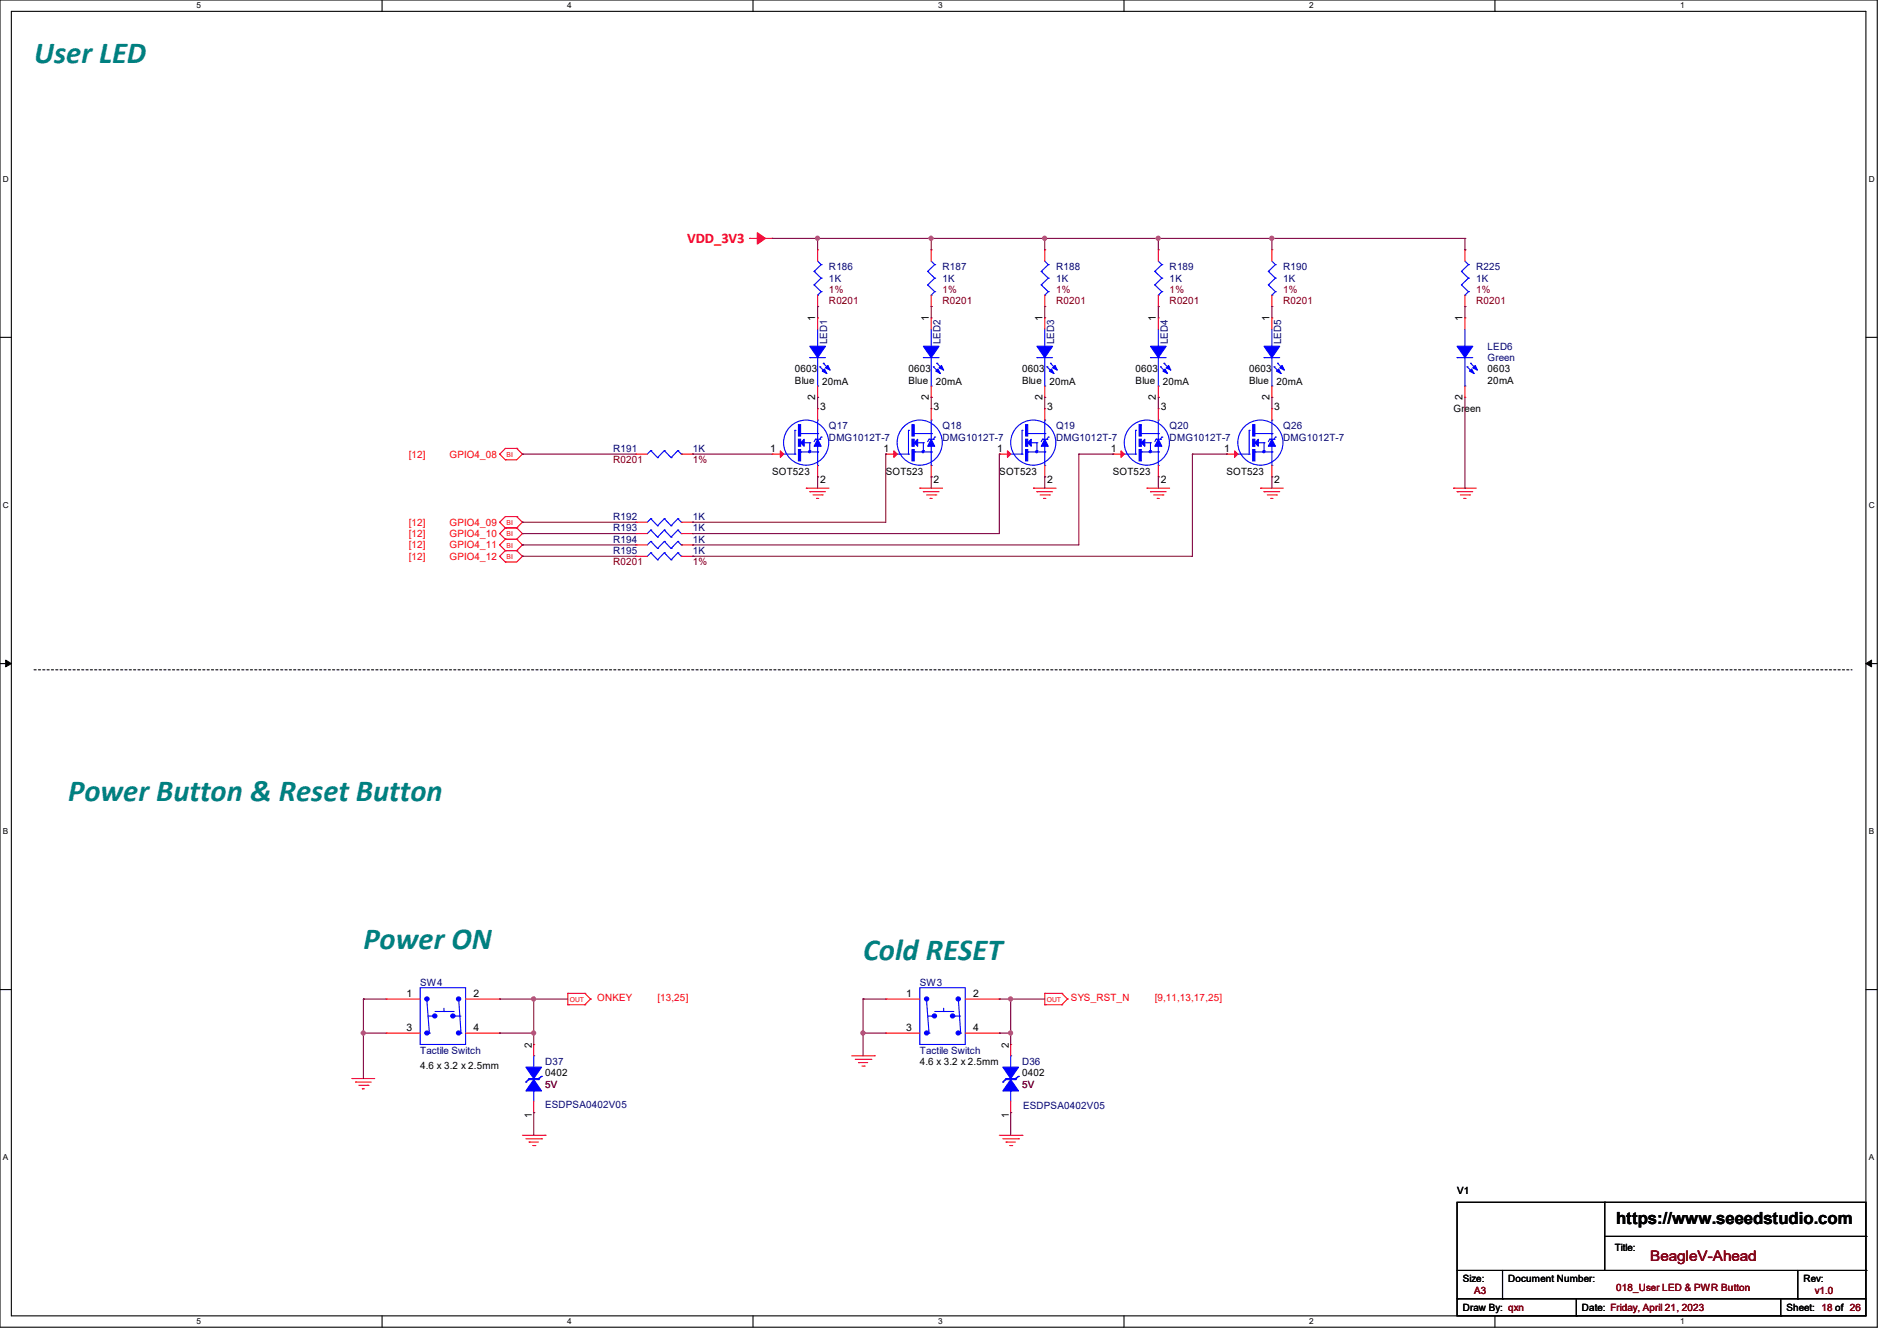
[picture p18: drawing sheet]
<svg xmlns="http://www.w3.org/2000/svg" width="297mm" height="210mm" viewBox="0 0 297 210" stroke-linecap="round" stroke-linejoin="round" font-family="sans-serif">
<defs><g id="words">
<g font-size="4.8" fill="#008080">
<text x="5.3" y="9.9">User LED</text>
<text x="10.7" y="125.5">Power Button &amp; Reset Button</text>
<text x="56.9" y="148.6">Power ON</text>
<text x="135.1" y="150.4">Cold RESET</text>
</g>
<text font-size="2.6" x="253" y="191.8">https://www.seeedstudio.com</text>
<text font-size="2.3" fill="#f00" x="107.6" y="38.1">VDD_3V3</text>
<text font-size="2.3" fill="#800000" x="258.4" y="197.5">BeagleV-Ahead</text>
<g font-size="1.6" fill="#000080">
<text x="129.8" y="42.3">R186</text>
<text x="129.8" y="44.1">1K</text>
<text x="147.6" y="42.3">R187</text>
<text x="147.6" y="44.1">1K</text>
<text x="165.4" y="42.3">R188</text>
<text x="165.4" y="44.1">1K</text>
<text x="183.1" y="42.3">R189</text>
<text x="183.1" y="44.1">1K</text>
<text x="200.9" y="42.3">R190</text>
<text x="200.9" y="44.1">1K</text>
<text x="231.1" y="42.3">R225</text>
<text x="231.1" y="44.1">1K</text>
<text x="129.5" y="53.9" transform="rotate(-90 129.5 53.9)">LED1</text>
<text x="147.3" y="53.9" transform="rotate(-90 147.3 53.9)">LED2</text>
<text x="165.1" y="53.9" transform="rotate(-90 165.1 53.9)">LED3</text>
<text x="182.8" y="53.9" transform="rotate(-90 182.8 53.9)">LED4</text>
<text x="200.6" y="53.9" transform="rotate(-90 200.6 53.9)">LED5</text>
<text x="232.9" y="54.8">LED6</text>
<text x="232.9" y="56.6">Green</text>
<text x="96" y="70.8">R191</text>
<text x="108.5" y="70.8">1K</text>
<text x="129.8" y="67.2">Q17</text>
<text x="129.8" y="69">DMG1012T-7</text>
<text x="147.6" y="67.2">Q18</text>
<text x="147.6" y="69">DMG1012T-7</text>
<text x="165.4" y="67.2">Q19</text>
<text x="165.4" y="69">DMG1012T-7</text>
<text x="183.1" y="67.2">Q20</text>
<text x="183.1" y="69">DMG1012T-7</text>
<text x="200.9" y="67.2">Q26</text>
<text x="200.9" y="69">DMG1012T-7</text>
<text x="96" y="81.4">R192</text>
<text x="96" y="83.2">R193</text>
<text x="108.5" y="81.4">1K</text>
<text x="108.5" y="83.2">1K</text>
<text x="96" y="85">R194</text>
<text x="96" y="86.8">R195</text>
<text x="108.5" y="85">1K</text>
<text x="108.5" y="86.8">1K</text>
<text x="65.8" y="154.3">SW4</text>
<text x="144" y="154.3">SW3</text>
<text x="65.8" y="165">Tactile Switch</text>
<text x="85.3" y="166.8">D37</text>
<text x="144" y="165">Tactile Switch</text>
<text x="160" y="166.8">D36</text>
<text x="85.3" y="173.6">ESDPSA0402V05</text>
<text x="160.2" y="173.7">ESDPSA0402V05</text>
</g>
<g font-size="1.6" fill="#800000">
<text x="129.8" y="45.9">1%</text>
<text x="129.8" y="47.7">R0201</text>
<text x="147.6" y="45.9">1%</text>
<text x="147.6" y="47.7">R0201</text>
<text x="165.4" y="45.9">1%</text>
<text x="165.4" y="47.7">R0201</text>
<text x="183.1" y="45.9">1%</text>
<text x="183.1" y="47.7">R0201</text>
<text x="200.9" y="45.9">1%</text>
<text x="200.9" y="47.7">R0201</text>
<text x="231.1" y="45.9">1%</text>
<text x="231.1" y="47.7">R0201</text>
<text x="96" y="72.6">R0201</text>
<text x="108.5" y="72.6">1%</text>
<text x="96" y="88.6">R0201</text>
<text x="108.5" y="88.6">1%</text>
<text x="230.8" y="202.7">A3</text>
<text x="253" y="202.2">018_User LED &amp; PWR Button</text>
<text x="284.1" y="202.7">v1.0</text>
</g>
<g font-size="1.6">
<text x="127.6" y="50.3" transform="rotate(-90 127.6 50.3)">1</text>
<text x="145.4" y="50.3" transform="rotate(-90 145.4 50.3)">1</text>
<text x="163.2" y="50.3" transform="rotate(-90 163.2 50.3)">1</text>
<text x="181" y="50.3" transform="rotate(-90 181 50.3)">1</text>
<text x="198.8" y="50.3" transform="rotate(-90 198.8 50.3)">1</text>
<text x="229" y="50.3" transform="rotate(-90 229 50.3)">1</text>
<text x="124.5" y="58.3">0603</text>
<text x="142.2" y="58.3">0603</text>
<text x="160" y="58.3">0603</text>
<text x="177.8" y="58.3">0603</text>
<text x="195.6" y="58.3">0603</text>
<text x="232.9" y="58.3">0603</text>
<text x="124.5" y="60.1">Blue</text>
<text x="127.6" y="62.6" transform="rotate(-90 127.6 62.6)">2</text>
<text x="128.4" y="64.2">3</text>
<text x="128.7" y="60.3">20mA</text>
<text x="142.2" y="60.1">Blue</text>
<text x="145.4" y="62.6" transform="rotate(-90 145.4 62.6)">2</text>
<text x="146.2" y="64.2">3</text>
<text x="146.5" y="60.3">20mA</text>
<text x="160" y="60.1">Blue</text>
<text x="163.2" y="62.6" transform="rotate(-90 163.2 62.6)">2</text>
<text x="164" y="64.2">3</text>
<text x="164.3" y="60.3">20mA</text>
<text x="177.8" y="60.1">Blue</text>
<text x="181" y="62.6" transform="rotate(-90 181 62.6)">2</text>
<text x="181.7" y="64.2">3</text>
<text x="182.1" y="60.3">20mA</text>
<text x="195.6" y="60.1">Blue</text>
<text x="198.8" y="62.6" transform="rotate(-90 198.8 62.6)">2</text>
<text x="199.5" y="64.2">3</text>
<text x="199.9" y="60.3">20mA</text>
<text x="227.6" y="64.6">Green</text>
<text x="229" y="62.6" transform="rotate(-90 229 62.6)">2</text>
<text x="232.9" y="60.1">20mA</text>
<text x="120.6" y="70.7">1</text>
<text x="138.3" y="70.7">1</text>
<text x="156.1" y="70.7">1</text>
<text x="173.9" y="70.7">1</text>
<text x="191.7" y="70.7">1</text>
<text x="120.9" y="74.3">SOT523</text>
<text x="128.4" y="75.6">2</text>
<text x="138.7" y="74.3">SOT523</text>
<text x="146.2" y="75.6">2</text>
<text x="156.5" y="74.3">SOT523</text>
<text x="164" y="75.6">2</text>
<text x="174.2" y="74.3">SOT523</text>
<text x="181.7" y="75.6">2</text>
<text x="192" y="74.3">SOT523</text>
<text x="199.5" y="75.6">2</text>
<text x="63.7" y="156.1">1</text>
<text x="63.7" y="161.4">3</text>
<text x="74.1" y="156.1">2</text>
<text x="74.1" y="161.4">4</text>
<text x="141.9" y="156.1">1</text>
<text x="141.9" y="161.4">3</text>
<text x="152.4" y="156.1">2</text>
<text x="152.4" y="161.4">4</text>
<text x="65.8" y="167.3">4.6 x 3.2 x 2.5mm</text>
<text x="83.3" y="164.1" transform="rotate(-90 83.3 164.1)">2</text>
<text x="144" y="166.8">4.6 x 3.2 x 2.5mm</text>
<text x="157.9" y="164.1" transform="rotate(-90 157.9 164.1)">2</text>
<text x="85.3" y="168.6">0402</text>
<text x="85.3" y="170.3">5V</text>
<text x="160" y="168.6">0402</text>
<text x="160" y="170.3">5V</text>
<text x="83.3" y="175.1" transform="rotate(-90 83.3 175.1)">1</text>
<text x="157.9" y="175.1" transform="rotate(-90 157.9 175.1)">1</text>
<text x="228.1" y="187.1">V1</text>
<text x="252.8" y="196">Title:</text>
<text x="229" y="200.7">Size:</text>
<text x="236.1" y="200.7">Document Number:</text>
<text x="282.4" y="200.7">Rev:</text>
<text x="229" y="205.4">Draw By: qxn</text>
<text x="247.7" y="205.4">Date: Friday, April 21, 2023</text>
<text x="279.7" y="205.4">Sheet: 18 of 26</text>
</g>
<g font-size="1.6" fill="#f00">
<text x="64" y="71.7">[12]</text>
<text x="70.4" y="71.7">GPIO4_08</text>
<text x="64" y="82.3">[12]</text>
<text x="70.4" y="82.3">GPIO4_09</text>
<text x="64" y="84.1">[12]</text>
<text x="64" y="85.9">[12]</text>
<text x="64" y="87.7">[12]</text>
<text x="70.4" y="84.1">GPIO4_10</text>
<text x="70.4" y="85.9">GPIO4_11</text>
<text x="70.4" y="87.7">GPIO4_12</text>
<text x="93.5" y="156.8">ONKEY</text>
<text x="103" y="156.8">[13,25]</text>
<text x="167.7" y="156.8">SYS_RST_N</text>
<text x="180.8" y="156.8">[9,11,13,17,25]</text>
</g>
<g font-size="1.3">
<text x="30.8" y="1.3">5</text>
<text x="88.8" y="1.3">4</text>
<text x="146.9" y="1.3">3</text>
<text x="205" y="1.3">2</text>
<text x="263.1" y="1.3">1</text>
<text x=".5" y="28.4">D</text>
<text x="292.6" y="28.4">D</text>
<text x=".5" y="79.5">C</text>
<text x="292.6" y="79.5">C</text>
<text x=".5" y="130.6">B</text>
<text x="292.6" y="130.6">B</text>
<text x=".5" y="181.7">A</text>
<text x="292.6" y="181.7">A</text>
<text x="30.8" y="207.4">5</text>
<text x="88.8" y="207.4">4</text>
<text x="146.9" y="207.4">3</text>
<text x="205" y="207.4">2</text>
<text x="263.1" y="207.4">1</text>
</g>
<g font-size="1.1" fill="#f00">
<text x="79.3" y="71.5">BI</text>
<text x="79.3" y="82.2">BI</text>
<text x="79.3" y="84">BI</text>
<text x="79.3" y="85.8">BI</text>
<text x="79.3" y="87.5">BI</text>
<text x="89.2" y="156.9">OUT</text>
<text x="163.9" y="156.9">OUT</text>
</g>
</g></defs>
<path d="M0 0h293.9v207.9h-293.9zM1.8 1.8h290.3v204.3h-290.3z" fill="none" stroke="#000" stroke-width=".17"/>
<g fill="#fff">
<path d="M30.8 .2h.7v1.4h-.7z"/>
<path d="M30.8 206.2h.7v1.4h-.7z"/>
</g>
<path d="M59.8 0v1.8M59.8 206.1v1.8" fill="none" stroke="#000" stroke-width=".17"/>
<g fill="#fff">
<path d="M88.8 .2h.7v1.4h-.7z"/>
<path d="M88.8 206.2h.7v1.4h-.7z"/>
</g>
<path d="M117.9 0v1.8M117.9 206.1v1.8" fill="none" stroke="#000" stroke-width=".17"/>
<g fill="#fff">
<path d="M146.9 .2h.7v1.4h-.7z"/>
<path d="M146.9 206.2h.7v1.4h-.7z"/>
</g>
<path d="M176 0v1.8M176 206.1v1.8" fill="none" stroke="#000" stroke-width=".17"/>
<g fill="#fff">
<path d="M205 .2h.7v1.4h-.7z"/>
<path d="M205 206.2h.7v1.4h-.7z"/>
</g>
<path d="M234.1 0v1.8M234.1 206.1v1.8" fill="none" stroke="#000" stroke-width=".17"/>
<g fill="#fff">
<path d="M263.1 .2h.6v1.4h-.6z"/>
<path d="M263.1 206.2h.6v1.4h-.6z"/>
<path d="M.5 27.3h.9v1.4h-.9z"/>
<path d="M292.6 27.3h.9v1.4h-.9z"/>
<path d="M.5 78.4h.9v1.4h-.9z"/>
<path d="M292.6 78.4h.9v1.4h-.9z"/>
</g>
<path d="M0 52.8h1.8M292.1 52.8h1.8" fill="none" stroke="#000" stroke-width=".17"/>
<g fill="#fff">
<path d="M.5 129.5h.8v1.4h-.8z"/>
<path d="M292.6 129.5h.8v1.4h-.8z"/>
</g>
<path d="M0 103.9h1.8M292.1 103.9h1.8" fill="none" stroke="#000" stroke-width=".17"/>
<path d="M.9 103.4l.9 .5-.9 .5zM292.1 103.9l.9-.5v1z" fill="#000" stroke="#000" stroke-width=".16"/>
<g fill="#fff">
<path d="M.5 180.5h.8v1.4h-.8z"/>
<path d="M292.6 180.5h.8v1.4h-.8z"/>
</g>
<g fill="none" stroke="#000" stroke-width=".17">
<path d="M0 155h1.8M292.1 155h1.8M228.1 188.3h64v17.8h-64zM228.1 199h64M235.2 199v4.4M251.2 188.3h.1M251.2 188.3v10.7M251.2 193.6h40.9M281.5 199v4.4M292.1 199h.1M292.1 193.6h.1M228.1 203.4h.1"/>
<path d="M228.1 203.4h64M235.2 203.4h.1M246.8 206.1h.1M246.8 203.4v2.7M278.8 206.1h.1M278.8 203.4v2.7M281.5 203.4h.1"/>
</g>
<path d="M5.3 104.9h284.5M289.8 104.9h.1" fill="none" stroke="#000" stroke-width=".17" stroke-dasharray=".3"/>
<g fill="none" stroke="#f00" stroke-width=".17">
<path d="M117.3 37.3h.1M117.3 37.3h2M119.7 37.3h1.2M120.9 37.3h.1M128 39.1h.1M128 39.1v1.8M145.8 39.1h.1M145.8 39.1v1.8M163.6 39.1h.1M163.6 39.1v1.8M181.4 39.1h.1M181.4 39.1v1.8"/>
<path d="M199.1 39.1h.1M199.1 39.1v1.8M229.4 39.1h.1M229.4 39.1v1.8M128 49.8h.1M128 48h.1M128 46.2v1.8M128 49.8v1.8M145.8 49.8h.1M145.8 48h.1M145.8 46.2v1.8M145.8 49.8v1.8"/>
<path d="M163.6 49.8h.1M163.6 48h.1M163.6 46.2v1.8M163.6 49.8v1.8M181.4 49.8h.1M181.4 48h.1M181.4 46.2v1.8M181.4 49.8v1.8M199.1 49.8h.1M199.1 48h.1M199.1 46.2v1.8M199.1 49.8v1.8"/>
<path d="M229.4 49.8h.1M229.4 48h.1M229.4 46.2v1.8M229.4 49.8v1.8M78.2 71.1h.1M78.2 71.1l.9 .9M79.1 70.2h.1M79.1 72h.1M79.1 70.2h1.8M79.1 70.2l-.9 .9M80.9 70.2h.1M80.9 70.2l.9 .9"/>
<path d="M81.8 71.1h.1M81.8 71.1l-.9 .9h-1.8M99.6 71.1h.1M99.6 71.1h1.7M106.7 71.1h1.8M108.5 71.1h.1M120.9 71.1h.1M120.9 71.1h1.8M126.2 76.5h.1M126.2 76.5h3.6M126.8 77h.1M126.8 77h2.4"/>
<path d="M127.3 77.5h1.4M127.8 78.1h.1M127.8 78.1h.4M128 62.2h.1M128 64h.1M128 74.7h.1M128 60.5v1.7M128 64v1.8M128 72.9v1.8M128.7 77.5h.1M138.7 71.1h.1M138.7 71.1h1.8"/>
<path d="M144 76.5h.1M144 76.5h3.6M144.6 77h.1M144.6 77h2.4M145.1 77.5h1.4M145.6 78.1h.1M145.6 78.1h.4M145.8 62.2h.1M145.8 64h.1M145.8 74.7h.1M145.8 60.5v1.7M145.8 64v1.8"/>
<path d="M145.8 72.9v1.8M146.5 77.5h.1M156.5 71.1h.1M156.5 71.1h1.7M161.8 76.5h.1M161.8 76.5h3.6M162.3 77h.1M162.3 77h2.5M162.9 77.5h1.4M163.4 78.1h.1M163.4 78.1h.3M163.6 62.2h.1"/>
<path d="M163.6 64h.1M163.6 74.7h.1M163.6 60.5v1.7M163.6 64v1.8M163.6 72.9v1.8M164.3 77.5h.1M174.2 71.1h.1M174.2 71.1h1.8M179.6 76.5h.1M179.6 76.5h3.5M180.1 77h.1M180.1 77h2.5"/>
<path d="M180.6 77.5h1.5M181.2 78.1h.1M181.2 78.1h.3M181.4 64h.1M181.4 74.7h.1M181.4 62.2h.1M181.4 60.5v1.7M181.4 64v1.8M181.4 72.9v1.8M182.1 77.5h.1M192 71.1h.1M192 71.1h1.8"/>
<path d="M197.4 76.5h.1M197.4 76.5h3.5M197.9 77h.1M197.9 77h2.5M198.4 77.5h1.5M199 78.1h.1M199 78.1h.3M199.1 64h.1M199.1 74.7h.1M199.1 62.2h.1M199.1 60.5v1.7M199.1 64v1.8"/>
<path d="M199.1 72.9v1.8M199.9 77.5h.1M227.6 76.5h.1M227.6 76.5h3.5M228.1 77h.1M228.1 77h2.5M228.6 77.5h1.5M229.2 78.1h.1M229.2 78.1h.3M229.4 62.2h.1M229.4 60.5v1.7M230.1 77.5h.1"/>
<path d="M78.2 81.8h.1M78.2 83.6h.1M78.2 85.3h.1M78.2 87.1h.1M78.2 81.8l.9 .9M78.2 83.6l.9 .9M78.2 85.3l.9 .9M78.2 87.1l.9 .9M79.1 80.9h.1M79.1 82.7h.1M79.1 84.5h.1M79.1 86.2h.1"/>
<path d="M79.1 88h.1M79.1 80.9h1.8M79.1 80.9l-.9 .9M79.1 84.5l-.9 .8M79.1 82.7h1.8M79.1 82.7l-.9 .9M79.1 86.2l-.9 .9M79.1 84.5h1.8M79.1 86.2h1.8M80.9 80.9h.1M80.9 82.7h.1M80.9 84.5h.1"/>
<path d="M80.9 86.2h.1M80.9 80.9l.9 .9M80.9 84.5l.9 .8M80.9 82.7l.9 .9M80.9 86.2l.9 .9M81.8 81.8h.1M81.8 83.6h.1M81.8 85.3h.1M81.8 87.1h.1M81.8 81.8l-.9 .9M81.8 83.6l-.9 .9M81.8 85.3l-.9 .9"/>
<path d="M81.8 87.1l-.9 .9h-1.8M99.6 85.3h.1M99.6 87.1h.1M99.6 81.8h.1M99.6 83.6h.1M99.6 85.3h1.7M99.6 87.1h1.7M99.6 81.8h1.7M99.6 83.6h1.7M106.7 85.3h1.8M106.7 87.1h1.8M106.7 81.8h1.8"/>
<path d="M106.7 83.6h1.8M108.5 85.3h.1M108.5 87.1h.1M108.5 81.8h.1M108.5 83.6h.1M60.5 156.5h.1M60.5 156.5h5.3M72.9 156.5h5.3M78.2 156.5h.1M88.9 155.6h.1M88.9 157.4h.1M88.9 157.4h2.7"/>
<path d="M88.9 155.6h2.7M88.9 155.6v1.8M91.6 155.6h.1M91.6 157.4h.1M91.6 155.6l.9 .9M92.5 156.5h.1M92.5 156.5l-.9 .9M138.7 156.5h.1M138.7 156.5h5.3M151.1 156.5h5.4M156.5 156.5h.1M163.6 155.6h.1"/>
<path d="M163.6 157.4h.1M163.6 157.4h2.6M163.6 155.6h2.6M163.6 155.6v1.8M166.2 155.6h.1M166.2 157.4h.1M166.2 155.6l.9 .9M167.1 156.5h.1M167.1 156.5l-.9 .9M55.1 168.9h.1M55.1 168.9h3.6M55.7 169.5h.1"/>
<path d="M55.7 169.5h2.4M56.2 170h1.4M56.7 170.5h.1M56.7 170.5h.4M57.6 170h.1M60.5 161.8h.1M60.5 161.8h5.3M72.9 161.8h5.3M78.2 161.8h.1M81.8 177.8h3.5M82.3 178.4h2.5M82.8 178.9h.1"/>
<path d="M82.8 178.9h1.5M83.4 179.4h.3M83.6 163.6h.1M83.6 174.2h.1M83.6 163.6v1.8M83.6 172.5v1.7M83.7 179.4h.1M84.8 178.4h.1M85.3 177.8h.1M133.3 165.4h3.6M133.9 165.9h2.5M134.4 166.4h.1"/>
<path d="M134.4 166.4h1.4M135 167h.3M135.3 167h.1M136.4 165.9h.1M136.9 165.4h.1M138.7 161.8h.1M138.7 161.8h5.3M151.1 161.8h5.4M156.5 161.8h.1M156.5 177.8h3.5M157 178.4h2.5M157.5 178.9h.1"/>
<path d="M157.5 178.9h1.5M158.1 179.4h.3M158.2 163.6h.1M158.2 174.2h.1M158.2 163.6v1.8M158.2 172.5v1.7M158.4 179.4h.1M159.5 178.4h.1M160 177.8h.1"/>
</g>
<g fill="#f00" stroke="#f00" stroke-width=".17">
<path d="M175.5 70.6l.5 .5-.5 .5z"/>
<path d="M193.3 70.6l.5 .5-.5 .5z"/>
<path d="M122.2 70.6l.5 .5-.5 .5z"/>
<path d="M140 70.6l.5 .5-.5 .5z"/>
<path d="M157.7 70.6l.5 .5-.5 .5z"/>
<path d="M118.6 36.4l1.2 .9-1.2 .9z" fill-rule="evenodd"/>
</g>
<g fill="#00f" stroke="#00f" stroke-width=".17">
<path d="M178.7 69.3l.5-.5v1.1z"/>
<path d="M196.5 69.3l.5-.5v1.1z"/>
<path d="M125.3 69.3l.6-.5v1.1z"/>
<path d="M143.7 68.8v1.1l-.6-.6z"/>
<path d="M160.9 69.3l.6-.5v1.1z"/>
<path d="M178.4 66.5h.3v1.8h-.3z" fill-rule="evenodd"/>
<path d="M178.4 70.4h.3v1.8h-.3z" fill-rule="evenodd"/>
<path d="M178.4 68.8h.3v1.1h-.3z" fill-rule="evenodd"/>
<path d="M181.4 68.8l.5 1.1h-1.1z" fill-rule="evenodd"/>
<path d="M129.1 57.8l.4 .7-.8-.4z" fill-rule="evenodd"/>
<path d="M129.2 57.6l.4-.4 .4 .8z" fill-rule="evenodd"/>
<path d="M126.8 54.2h2.4l-1.2 1.8z" fill-rule="evenodd"/>
<path d="M196.1 66.5h.4v1.8h-.4z" fill-rule="evenodd"/>
<path d="M196.1 70.4h.4v1.8h-.4z" fill-rule="evenodd"/>
<path d="M196.1 68.8h.4v1.1h-.4z" fill-rule="evenodd"/>
<path d="M199.1 68.8l.6 1.1h-1.1z" fill-rule="evenodd"/>
<path d="M146.9 57.8l.3 .7-.7-.4z" fill-rule="evenodd"/>
<path d="M147 57.6l.4-.4 .3 .8z" fill-rule="evenodd"/>
<path d="M144.6 54.2h2.4l-1.2 1.8z" fill-rule="evenodd"/>
<path d="M164.6 57.8l.4 .7-.7-.4z" fill-rule="evenodd"/>
<path d="M164.8 57.6l.4-.4 .3 .8z" fill-rule="evenodd"/>
<path d="M162.3 54.2h2.5l-1.2 1.8z" fill-rule="evenodd"/>
<path d="M182.1 58.1l.3-.3 .4 .7z" fill-rule="evenodd"/>
<path d="M182.6 57.6l.4-.4 .3 .8z" fill-rule="evenodd"/>
<path d="M180.1 54.2h2.5l-1.2 1.8z" fill-rule="evenodd"/>
<path d="M199.9 58.1l.3-.3 .4 .7z" fill-rule="evenodd"/>
<path d="M200.7 57.2l.4 .8-.7-.4z" fill-rule="evenodd"/>
<path d="M197.9 54.2h2.5l-1.3 1.8z" fill-rule="evenodd"/>
<path d="M230.1 58.1l.3-.3 .4 .7z" fill-rule="evenodd"/>
<path d="M230.6 57.6l.4-.4 .3 .8z" fill-rule="evenodd"/>
<path d="M228.1 54.2h2.5l-1.2 1.8z" fill-rule="evenodd"/>
<path d="M125 66.5h.3v1.8h-.3z" fill-rule="evenodd"/>
<path d="M125 70.4h.3v1.8h-.3z" fill-rule="evenodd"/>
<path d="M125 68.8h.3v1.1h-.3z" fill-rule="evenodd"/>
<path d="M128 68.8l.6 1.1h-1.1z" fill-rule="evenodd"/>
<path d="M142.8 66.5h.3v1.8h-.3z" fill-rule="evenodd"/>
<path d="M142.8 70.4h.3v1.8h-.3z" fill-rule="evenodd"/>
<path d="M142.8 68.8h.3v1.1h-.3z" fill-rule="evenodd"/>
<path d="M145.8 68.8l.5 1.1h-1.1z" fill-rule="evenodd"/>
<path d="M158.2 169.1l1.3 1.8h-2.5z" fill-rule="evenodd"/>
<path d="M157 167.1h2.5l-1.3 1.8z" fill-rule="evenodd"/>
<path d="M160.6 66.5h.3v1.8h-.3z" fill-rule="evenodd"/>
<path d="M160.6 70.4h.3v1.8h-.3z" fill-rule="evenodd"/>
<path d="M160.6 68.8h.3v1.1h-.3z" fill-rule="evenodd"/>
<path d="M163.6 68.8l.5 1.1h-1.1z" fill-rule="evenodd"/>
<path d="M83.6 169.1l1.2 1.8h-2.5z" fill-rule="evenodd"/>
<path d="M82.3 167.1h2.5l-1.2 1.8z" fill-rule="evenodd"/>
<circle cx="180.1" cy="70.7" r=".17"/>
<circle cx="197.9" cy="70.7" r=".17"/>
<circle cx="66.9" cy="156.4" r=".33"/>
<circle cx="66.9" cy="161.8" r=".33"/>
<circle cx="71.8" cy="161.8" r=".33"/>
<circle cx="71.8" cy="156.4" r=".33"/>
<circle cx="70.9" cy="159.1" r=".33"/>
<circle cx="68.1" cy="159.1" r=".33"/>
<circle cx="126.7" cy="70.7" r=".17"/>
<circle cx="144.5" cy="70.7" r=".17"/>
<circle cx="162.3" cy="70.7" r=".17"/>
<circle cx="145.1" cy="156.4" r=".33"/>
<circle cx="145.1" cy="161.8" r=".33"/>
<circle cx="150" cy="161.8" r=".33"/>
<circle cx="150" cy="156.4" r=".33"/>
<circle cx="149.2" cy="159.1" r=".33"/>
<circle cx="146.3" cy="159.1" r=".33"/>
</g>
<g fill="none" stroke="#00f" stroke-width=".17">
<path d="M126.8 56h.1M126.8 56h2.4M127.5 42.5h.1M127.5 44.6h.1M127.5 42.5l1.1 1.1M127.5 44.6l1.1 1.1M128 56h.1M128 46.2h.1M128 51.6v8.9M128 40.9l.6 .5M128.4 57.4h.1M128.4 57.4l1.1 1.1"/>
<path d="M128.6 41.4h.1M128.6 43.6h.1M128.6 45.7h.1M128.6 41.4l-1.1 1.1M128.6 43.6l-1.1 1M128.6 45.7l-.6 .5M128.9 56.9h.1M128.9 56.9l1.1 1.1M144.6 56h.1M144.6 56h2.4M145.2 42.5h.1M145.2 44.6h.1"/>
<path d="M145.2 42.5l1.1 1.1M145.2 44.6l1.1 1.1M145.8 56h.1M145.8 46.2h.1M145.8 51.6v8.9M145.8 40.9l.5 .5M146.1 57.4h.1M146.1 57.4l1.1 1.1M146.3 41.4h.1M146.3 43.6h.1M146.3 45.7h.1M146.3 41.4l-1.1 1.1"/>
<path d="M146.3 43.6l-1.1 1M146.3 45.7l-.5 .5M146.7 56.9h.1M146.7 56.9l1 1.1M162.3 56h.1M162.3 56h2.5M163 42.5h.1M163 44.6h.1M163 42.5l1.1 1.1M163 44.6l1.1 1.1M163.6 56h.1M163.6 46.2h.1"/>
<path d="M163.6 51.6v8.9M163.6 40.9l.5 .5M163.9 57.4h.1M163.9 57.4l1.1 1.1M164.1 41.4h.1M164.1 43.6h.1M164.1 45.7h.1M164.1 41.4l-1.1 1.1M164.1 43.6l-1.1 1M164.1 45.7l-.5 .5M164.5 56.9h.1M164.5 56.9l1 1.1"/>
<path d="M180.1 56h.1M180.1 56h2.5M180.8 42.5h.1M180.8 44.6h.1M180.8 42.5l1.1 1.1M180.8 44.6l1.1 1.1M181.4 56h.1M181.4 46.2h.1M181.4 51.6v8.9M181.4 40.9l.5 .5M181.7 57.4h.1M181.7 57.4l1.1 1.1"/>
<path d="M181.9 41.4h.1M181.9 43.6h.1M181.9 45.7h.1M181.9 41.4l-1.1 1.1M181.9 43.6l-1.1 1M181.9 45.7l-.5 .5M182.2 56.9h.1M182.2 56.9l1.1 1.1M197.9 56h.1M197.9 56h2.5M198.6 42.5h.1M198.6 44.6h.1"/>
<path d="M198.6 42.5l1.1 1.1M198.6 44.6l1.1 1.1M199.1 56h.1M199.1 46.2h.1M199.1 51.6v8.9M199.1 40.9l.6 .5M199.5 57.4h.1M199.5 57.4l1.1 1.1M199.7 41.4h.1M199.7 43.6h.1M199.7 45.7h.1M199.7 41.4l-1.1 1.1"/>
<path d="M199.7 43.6l-1.1 1M199.7 45.7l-.6 .5M200 56.9h.1M200 56.9l1.1 1.1M228.1 56h.1M228.1 56h2.5M228.8 42.5h.1M228.8 44.6h.1M228.8 42.5l1.1 1.1M228.8 44.6l1.1 1.1M229.4 56h.1M229.4 46.2h.1"/>
<path d="M229.4 51.6v8.9M229.4 40.9l.5 .5M229.7 57.4h.1M229.7 57.4l1.1 1.1M229.9 41.4h.1M229.9 43.6h.1M229.9 45.7h.1M229.9 41.4l-1.1 1.1M229.9 43.6l-1.1 1M229.9 45.7l-.5 .5M230.3 56.9h.1M230.3 56.9l1 1.1"/>
<path d="M101.9 70.6h.1M101.9 70.6l-.6 .5M101.9 70.6l1.1 1.1M103 71.7h.1M104 70.6h.1M104 70.6l-1 1.1M104 70.6l1.1 1.1M105.1 71.7h.1M106.1 70.6h.1M106.1 70.6l-1 1.1M106.1 70.6l.6 .5M106.7 71.1h.1"/>
<path d="M122.7 71.1h1.8M124.5 71.1h.1M124.5 67.4h.1M124.5 67.4v3.7M125.3 70.8h.1M125.3 70.8h1.3M125.3 67.9h2.7M125.9 69.3h.9M126.8 69.3h.1M126.8 70.6h.1M126.8 69.3v1.3M127 70.8h1"/>
<path d="M127.7 68.8h.1M127.7 68.8h.7M127.7 68.8l-.2 .4M128 60.5h.1M128 70.8h.1M128 72.9h.1M128 67.9h.1M128 65.8h.1M128 65.8v3M128 69.9v3M128.4 68.8h.1M128.6 68.5h.1"/>
<path d="M128.6 68.5l-.2 .3M140.5 71.1h1.7M142.2 71.1h.1M142.2 67.4h.1M142.2 67.4v3.7M143.1 70.8h.1M143.1 70.8h1.3M143.1 67.9h2.7M143.7 69.3h.9M144.6 69.3h.1M144.6 70.6h.1M144.6 69.3v1.3"/>
<path d="M144.7 70.8h1.1M145.5 68.8h.1M145.5 68.8h.6M145.5 68.8l-.3 .4M145.8 60.5h.1M145.8 70.8h.1M145.8 72.9h.1M145.8 67.9h.1M145.8 65.8h.1M145.8 65.8v3M145.8 69.9v3M146.1 68.8h.1"/>
<path d="M146.3 68.5h.1M146.3 68.5l-.2 .3M158.2 71.1h1.8M160 71.1h.1M160 67.4h.1M160 67.4v3.7M160.9 70.8h.1M160.9 70.8h1.2M160.9 67.9h2.7M161.5 69.3h.8M162.3 69.3h.1M162.3 70.6h.1"/>
<path d="M162.3 69.3v1.3M162.5 70.8h1.1M163.2 68.8h.1M163.2 68.8h.7M163.2 68.8l-.2 .4M163.6 60.5h.1M163.6 70.8h.1M163.6 72.9h.1M163.6 67.9h.1M163.6 65.8h.1M163.6 65.8v3M163.6 69.9v3"/>
<path d="M163.9 68.8h.1M164.1 68.5h.1M164.1 68.5l-.2 .3M176 71.1h1.8M177.8 71.1h.1M177.8 67.4h.1M177.8 67.4v3.7M178.7 70.8h.1M178.7 70.8h1.2M178.7 67.9h2.7M179.2 69.3h.9M180.1 69.3h.1"/>
<path d="M180.1 70.6h.1M180.1 69.3v1.3M180.3 70.8h1.1M181 68.8h.1M181 68.8l-.2 .4M181 68.8h.7M181.4 70.8h.1M181.4 72.9h.1M181.4 67.9h.1M181.4 65.8h.1M181.4 60.5h.1M181.4 65.8v3"/>
<path d="M181.4 69.9v3M181.7 68.8h.1M181.9 68.5h.1M181.9 68.5l-.2 .3M193.8 71.1h1.8M195.6 71.1h.1M195.6 67.4h.1M195.6 67.4v3.7M196.5 70.8h.1M196.5 70.8h1.2M196.5 67.9h2.6M197 69.3h.9"/>
<path d="M197.9 69.3h.1M197.9 70.6h.1M197.9 69.3v1.3M198.1 70.8h1M198.8 68.8h.1M198.8 68.8h.7M198.8 68.8l-.2 .4M199.1 70.8h.1M199.1 72.9h.1M199.1 67.9h.1M199.1 65.8h.1M199.1 60.5h.1"/>
<path d="M199.1 65.8v3M199.1 69.9v3M199.5 68.8h.1M199.7 68.5h.1M199.7 68.5l-.2 .3M229.4 60.5h.1M101.9 84.8h.1M101.9 86.6h.1M101.9 81.2h.1M101.9 83h.1M101.9 84.8l-.6 .5M101.9 84.8l1.1 1.1"/>
<path d="M101.9 86.6l-.6 .5M101.9 86.6l1.1 1.1M101.9 81.2l-.6 .6M101.9 81.2l1.1 1.1M101.9 83l-.6 .6M101.9 83l1.1 1.1M103 85.9h.1M103 87.7h.1M103 82.3h.1M103 84.1h.1M104 84.8h.1M104 86.6h.1"/>
<path d="M104 81.2h.1M104 83h.1M104 84.8l-1 1.1M104 84.8l1.1 1.1M104 86.6l-1 1.1M104 86.6l1.1 1.1M104 81.2l-1 1.1M104 81.2l1.1 1.1M104 83l-1 1.1M104 83l1.1 1.1M105.1 85.9h.1M105.1 87.7h.1"/>
<path d="M105.1 82.3h.1M105.1 84.1h.1M106.1 84.8h.1M106.1 86.6h.1M106.1 81.2h.1M106.1 83h.1M106.1 84.8l-1 1.1M106.1 84.8l.6 .5M106.1 86.6l-1 1.1M106.1 86.6l.6 .5M106.1 81.2l-1 1.1M106.1 81.2l.6 .6"/>
<path d="M106.1 83l-1 1.1M106.1 83l.6 .6M106.7 85.3h.1M106.7 87.1h.1M106.7 81.8h.1M106.7 83.6h.1M65.8 154.7h7.1v8.9h-7.1zM66.8 156.8l.4 5M67 159.1h.9M67.9 159.1h.1M68.1 158.4h2.9M69.5 158.4h.1"/>
<path d="M69.5 157.9v.5M71 158.4h.1M71.1 159.1h.9M71.8 156.8l.4 5M72 159.1h.1M144 154.7h7.1v8.9h-7.1zM145.1 156.8l.4 5M145.2 159.1h.9M146.1 159.1h.1M146.3 158.4h2.9M147.7 158.4h.1M147.7 157.9v.5"/>
<path d="M149.2 158.4h.1M149.4 159.1h.8M150.1 156.8l.3 5M150.2 159.1h.1M67.2 161.8h.1M72.2 161.8h.1M82.3 169.5h.1M82.8 168.9h.1M82.8 168.9h1.5M82.8 168.9l-.5 .6M83.6 165.4h.1M83.6 170.9h.1"/>
<path d="M83.6 165.4v1.7M83.6 170.9v1.6M84.3 168.9h.1M84.3 169.1h.1M84.3 169.1h-1.5l-.5 .4M84.8 168.6h.1M84.8 168.6l-.5 .3M84.8 168.6l-.5 .5M145.5 161.8h.1M150.4 161.8h.1M157 169.5h.1M157.5 168.9h.1"/>
<path d="M157.5 168.9h1.5M157.5 168.9l-.5 .6M158.2 165.4h.1M158.2 170.9h.1M158.2 165.4v1.7M158.2 170.9v1.6M159 168.9h.1M159 169.1h.1M159 169.1h-1.5l-.5 .4M159.5 168.6h.1M159.5 168.6l-.5 .3M159.5 168.6l-.5 .5"/>
<circle cx="126.2" cy="69.3" r="3.5"/>
<circle cx="144" cy="69.3" r="3.5"/>
<circle cx="161.8" cy="69.3" r="3.5"/>
<circle cx="179.6" cy="69.3" r="3.5"/>
<circle cx="197.3" cy="69.3" r="3.5"/>
</g>
<g fill="none" stroke="#800040" stroke-width=".17">
<path d="M120.9 37.3h.1M120.9 37.3h108.5M128 37.3h.1M128 37.3v1.8M145.8 37.3h.1M145.8 37.3v1.8M163.6 37.3h.1M163.6 37.3v1.8M181.4 37.3h.1M181.4 37.3v1.8M199.1 37.3h.1M199.1 37.3v1.8"/>
<path d="M229.4 37.3h.1M229.4 39.1h.1M229.4 37.3v1.8M128 48h.1M128 48v1.8M145.8 48h.1M145.8 48v1.8M163.6 48h.1M163.6 48v1.8M181.4 48h.1M181.4 48v1.8M199.1 48h.1"/>
<path d="M199.1 48v1.8M229.4 48h.1M229.4 48v1.8M81.8 71.1h.1M81.8 71.1h17.8M108.5 71.1h.1M108.5 71.1h12.4M128 62.2h.1M128 74.7h.1M128 62.2v1.8M128 74.7v1.8M138.7 71.1h.1"/>
<path d="M138.7 71.1v10.7h-30.2M145.8 62.2h.1M145.8 74.7h.1M145.8 62.2v1.8M145.8 74.7v1.8M156.5 71.1h.1M156.5 71.1v12.5h-48M163.6 62.2h.1M163.6 74.7h.1M163.6 62.2v1.8M163.6 74.7v1.8M168.9 71.1h.1"/>
<path d="M168.9 71.1v14.2h-60.4M168.9 71.1h5.3M174.2 71.1h.1M181.4 62.2h.1M181.4 74.7h.1M181.4 62.2v1.8M181.4 74.7v1.8M186.7 71.1h.1M186.7 71.1v16h-78.2M186.7 71.1h5.3M192 71.1h.1M199.1 62.2h.1"/>
<path d="M199.1 74.7h.1M199.1 62.2v1.8M199.1 74.7v1.8M229.4 76.5h.1M229.4 62.2v14.3M81.8 81.8h.1M81.8 83.6h.1M81.8 85.3h.1M81.8 87.1h.1M81.8 81.8h17.8M81.8 83.6h17.8M81.8 85.3h17.8"/>
<path d="M81.8 87.1h17.8M108.5 81.8h.1M108.5 83.6h.1M108.5 85.3h.1M108.5 87.1h.1M56.9 156.5h.1M56.9 156.5h3.6M56.9 156.5v12.4M78.2 156.5h.1M78.2 156.5h10.7M83.6 156.5h.1M83.6 156.5v7.1"/>
<path d="M135.1 156.5h.1M135.1 156.5h3.6M135.1 156.5v8.9M156.5 156.5h.1M156.5 156.5h7.1M158.2 156.5h.1M158.2 156.5v7.1M56.9 161.8h.1M56.9 161.8h3.6M78.2 161.8h.1M78.2 161.8h5.4M83.6 161.8h.1"/>
<path d="M83.6 174.2h.1M83.6 174.2v3.6M135.1 161.8h.1M135.1 161.8h3.6M156.5 161.8h.1M156.5 161.8h1.7M158.2 161.8h.1M158.2 174.2h.1M158.2 174.2v3.6"/>
</g>
<g fill="#f0f" stroke="#f0f" stroke-width=".17">
<circle cx="128" cy="37.3" r=".32"/>
<circle cx="163.6" cy="37.3" r=".32"/>
<circle cx="145.8" cy="37.3" r=".32"/>
<circle cx="181.3" cy="37.3" r=".32"/>
<circle cx="135.1" cy="161.8" r=".32"/>
<circle cx="158.2" cy="161.8" r=".32"/>
<circle cx="158.2" cy="156.4" r=".32"/>
<circle cx="56.9" cy="161.8" r=".32"/>
<circle cx="83.5" cy="161.8" r=".32"/>
<circle cx="83.5" cy="156.4" r=".32"/>
<circle cx="199.1" cy="37.3" r=".32"/>
</g>
<use href="#words"/>
</svg>
